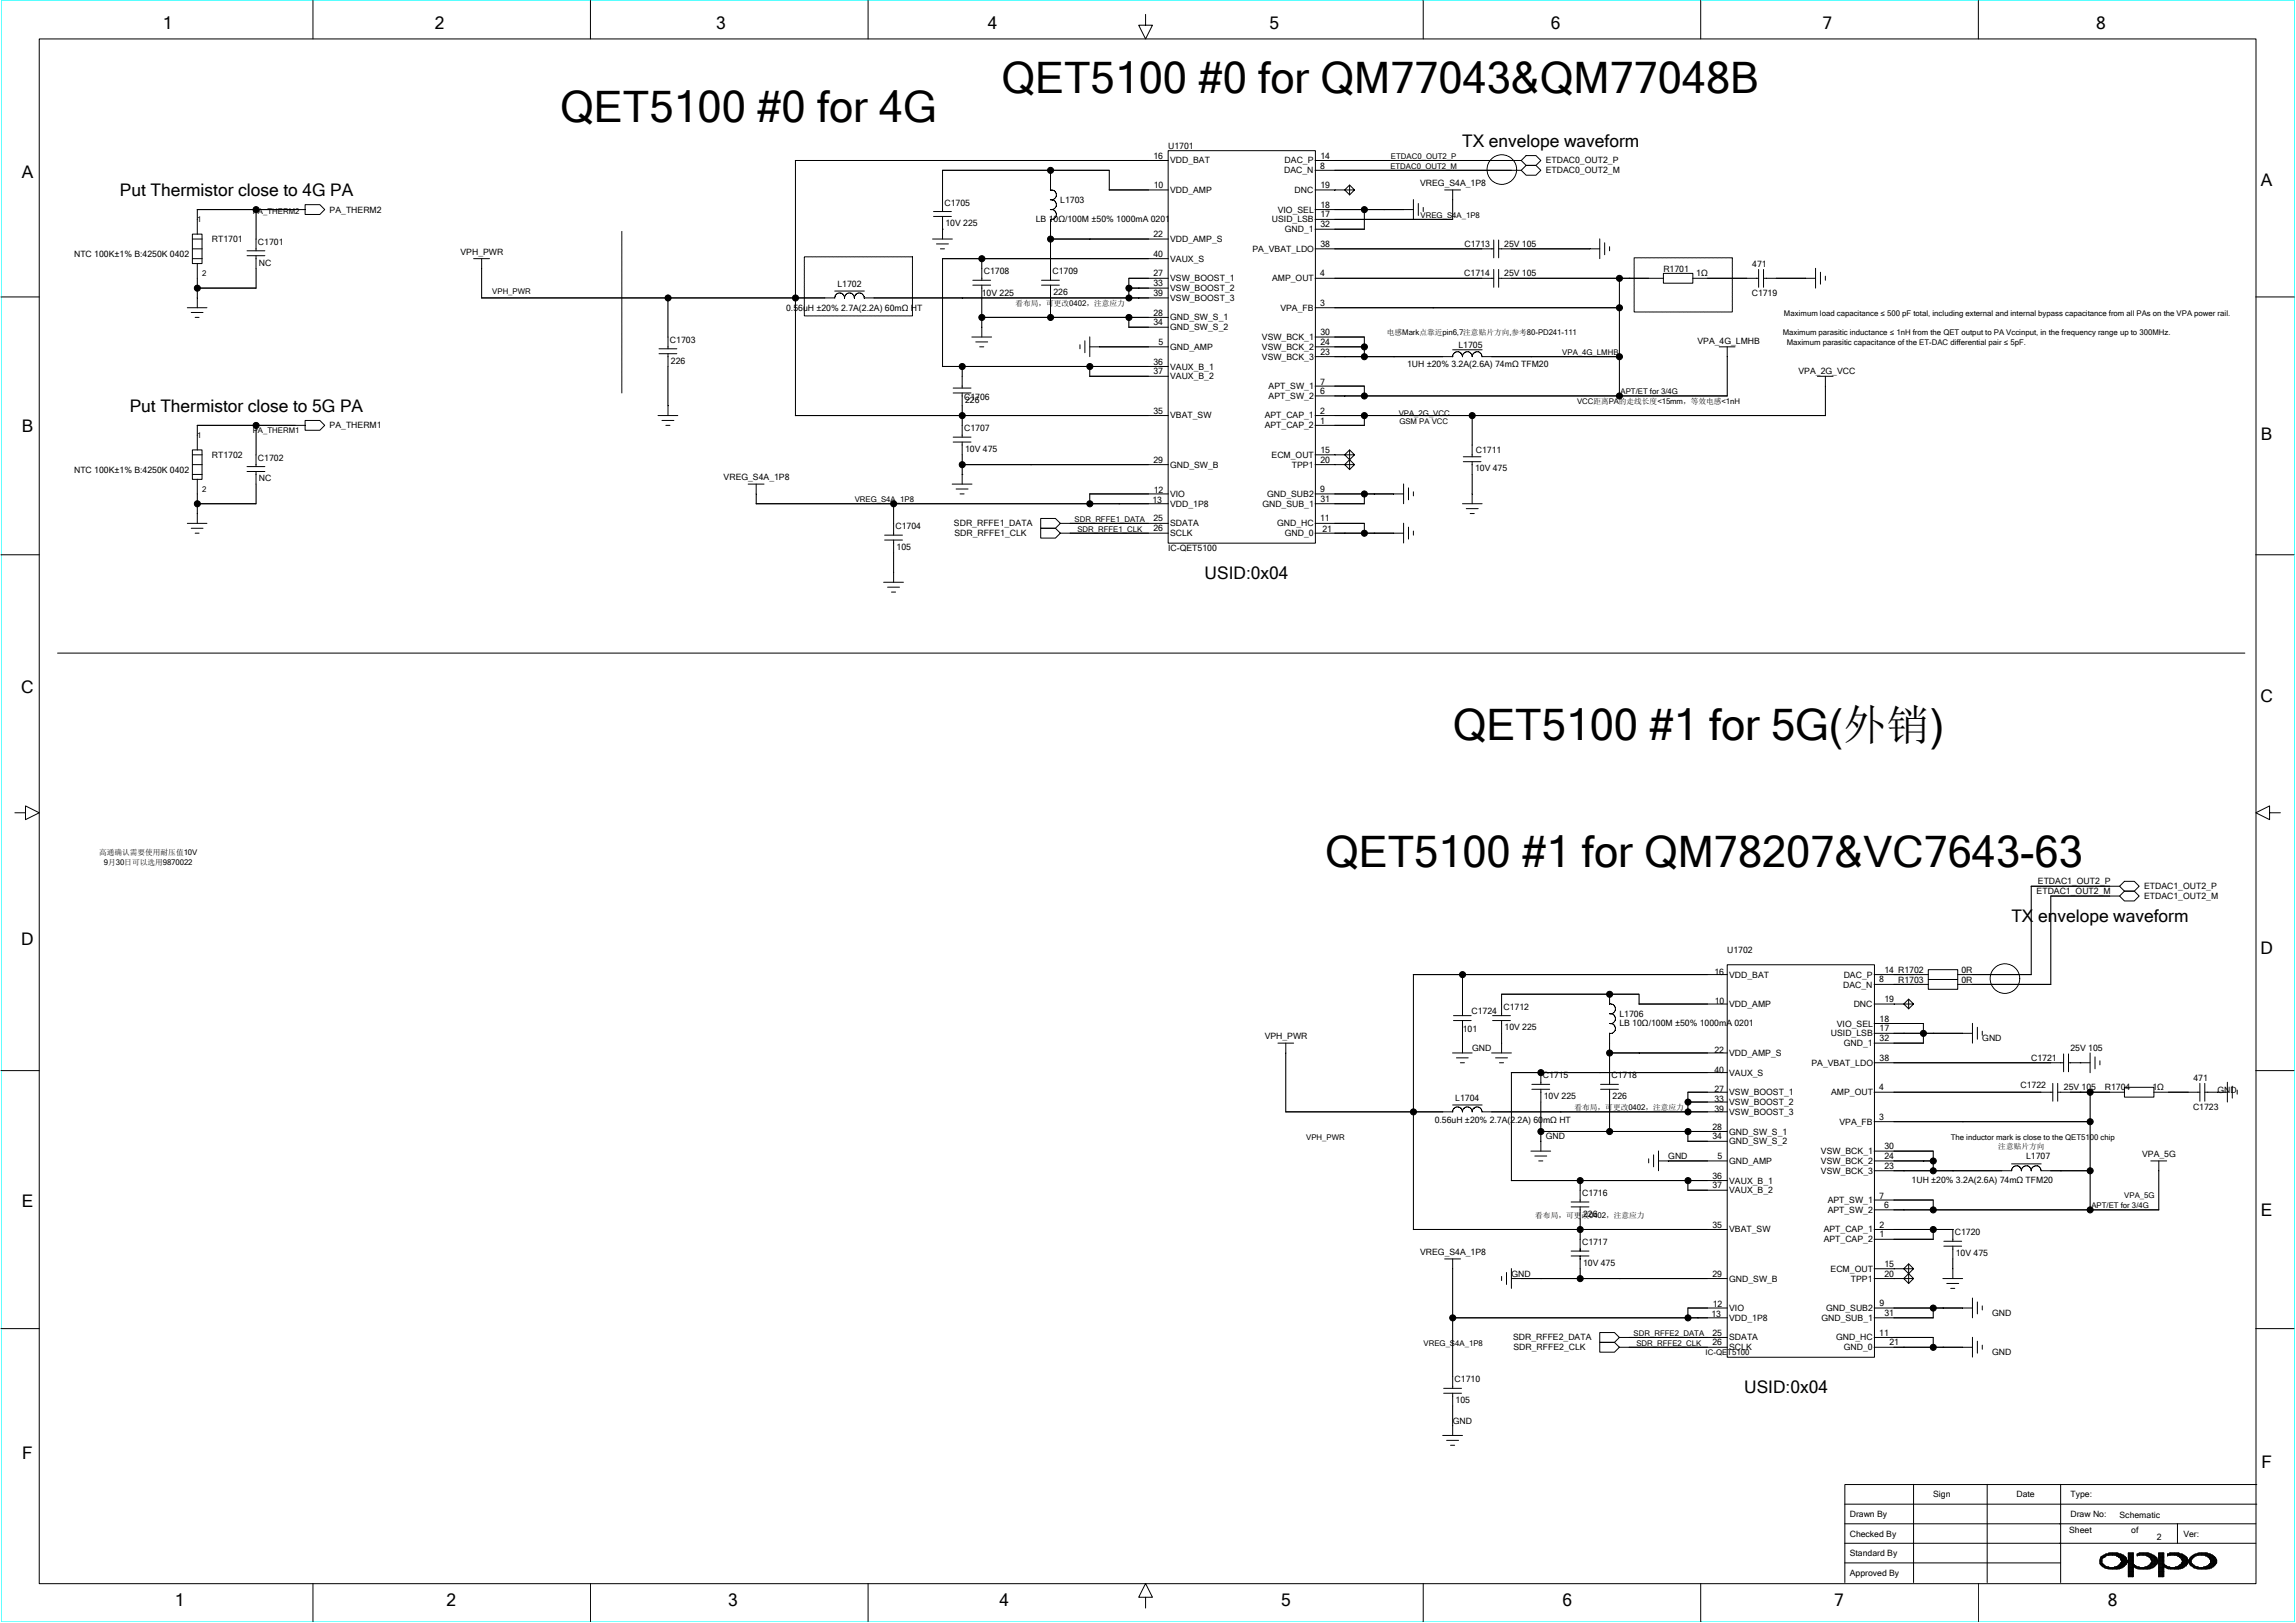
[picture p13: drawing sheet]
<svg xmlns="http://www.w3.org/2000/svg" width="297mm" height="210mm" viewBox="0 0 297 210" stroke-linecap="round" stroke-linejoin="round" font-family="sans-serif">
<defs><g id="words">
<g font-size="5.6">
<text x="129.6" y="12">QET5100 #0 for QM77043&amp;QM77048B</text>
<text x="72.5" y="15.8">QET5100 #0 for 4G</text>
<text x="187.9" y="95.7">QET5100 #1 for 5G(外销)</text>
<text x="171.4" y="112.2">QET5100 #1 for QM78207&amp;VC7643-63</text>
</g>
<g font-size="2.2">
<text x="21.1" y="3.8">1</text>
<text x="56.2" y="3.8">2</text>
<text x="92.7" y="3.8">3</text>
<text x="127.8" y="3.8">4</text>
<text x="164.2" y="3.8">5</text>
<text x="200.6" y="3.8">6</text>
<text x="235.8" y="3.8">7</text>
<text x="271.2" y="3.8">8</text>
<text x="2.8" y="23">A</text>
<text x="189.2" y="19">TX envelope waveform</text>
<text x="15.5" y="25.4">Put Thermistor close to 4G PA</text>
<text x="292.5" y="24.1">A</text>
<text x="16.8" y="53.3">Put Thermistor close to 5G PA</text>
<text x="2.8" y="55.8">B</text>
<text x="292.5" y="57">B</text>
<text x="155.8" y="74.9">USID:0x04</text>
<text x="2.7" y="89.7">C</text>
<text x="292.4" y="90.8">C</text>
<text x="260.2" y="119.3">TX envelope waveform</text>
<text x="2.7" y="122.3">D</text>
<text x="292.4" y="123.5">D</text>
<text x="2.8" y="156.2">E</text>
<text x="292.5" y="157.3">E</text>
<text x="225.7" y="180.2">USID:0x04</text>
<text x="2.9" y="188.8">F</text>
<text x="292.6" y="189.9">F</text>
<text x="22.6" y="207.8">1</text>
<text x="57.8" y="207.8">2</text>
<text x="94.2" y="207.8">3</text>
<text x="129.3" y="207.8">4</text>
<text x="165.7" y="207.8">5</text>
<text x="202.2" y="207.8">6</text>
<text x="237.3" y="207.8">7</text>
<text x="272.7" y="207.8">8</text>
</g>
<g font-size="1.1">
<text x="149.2" y="20.5">16</text>
<text x="151.1" y="19.2">U1701</text>
<text x="151.4" y="21.1">VDD_BAT</text>
<text x="166.1" y="22.4">DAC_N</text>
<text x="166.2" y="21.1">DAC_P</text>
<text x="170.8" y="21.8">8</text>
<text x="170.8" y="20.5">14</text>
<text x="200" y="21.1">ETDAC0_OUT2_P</text>
<text x="200" y="22.4">ETDAC0_OUT2_M</text>
<text x="42.6" y="27.5">PA_THERM2</text>
<text x="122.2" y="26.6">C1705</text>
<text x="122.3" y="29.3">10V 225</text>
<text x="134" y="28.8">LB 10Ω/100M ±50% 1000mA 0201</text>
<text x="137.2" y="26.2">L1703</text>
<text x="149.3" y="24.3">10</text>
<text x="151.4" y="25">VDD_AMP</text>
<text x="164.5" y="28.8">USID_LSB</text>
<text x="165.3" y="27.5">VIO_SEL</text>
<text x="167.5" y="25">DNC</text>
<text x="170.8" y="29.4">32</text>
<text x="170.8" y="28.1">17</text>
<text x="170.8" y="26.9">18</text>
<text x="170.8" y="24.3">19</text>
<text x="183.7" y="24.1">VREG_S4A_1P8</text>
<text x="9.6" y="33.2">NTC 100K±1% B:4250K 0402</text>
<text x="27.4" y="31.3">RT1701</text>
<text x="33.4" y="31.7">C1701</text>
<text x="33.5" y="34.4">NC</text>
<text x="59.6" y="33">VPH_PWR</text>
<text x="127.3" y="35.5">C1708</text>
<text x="136.2" y="35.5">C1709</text>
<text x="149.2" y="33.2">40</text>
<text x="149.2" y="35.8">27</text>
<text x="149.2" y="30.7">22</text>
<text x="151.4" y="31.3">VDD_AMP_S</text>
<text x="151.4" y="33.8">VAUX_S</text>
<text x="162" y="32.6">PA_VBAT_LDO</text>
<text x="166.2" y="30">GND_1</text>
<text x="170.8" y="35.8">4</text>
<text x="170.8" y="31.9">38</text>
<text x="189.4" y="35.8">C1714</text>
<text x="189.5" y="31.9">C1713</text>
<text x="194.6" y="32">25V 105</text>
<text x="194.6" y="35.8">25V 105</text>
<text x="215.2" y="35.1">R1701</text>
<text x="219.5" y="35.8">1Ω</text>
<text x="226.7" y="34.5">471</text>
<text x="101.7" y="40.3">0.56uH ±20% 2.7A(2.2A) 60mΩ HT</text>
<text x="108.3" y="37.1">L1702</text>
<text x="127" y="38.3">10V 225</text>
<text x="136.3" y="38.2">226</text>
<text x="149.2" y="38.3">39</text>
<text x="149.2" y="37">33</text>
<text x="149.2" y="40.8">28</text>
<text x="151.4" y="36.4">VSW_BOOST_1</text>
<text x="151.4" y="41.4">GND_SW_S_1</text>
<text x="151.4" y="37.7">VSW_BOOST_2</text>
<text x="151.4" y="38.9">VSW_BOOST_3</text>
<text x="164.6" y="36.4">AMP_OUT</text>
<text x="165.6" y="40.2">VPA_FB</text>
<text x="170.8" y="39.6">3</text>
<text x="226.6" y="38.3">C1719</text>
<text x="86.7" y="44.4">C1703</text>
<text x="86.8" y="47">226</text>
<text x="149.2" y="47.2">36</text>
<text x="149.2" y="42.1">34</text>
<text x="149.9" y="44.6">5</text>
<text x="151.4" y="45.3">GND_AMP</text>
<text x="151.4" y="42.7">GND_SW_S_2</text>
<text x="151.4" y="47.8">VAUX_B_1</text>
<text x="163.3" y="46.5">VSW_BCK_3</text>
<text x="163.3" y="45.3">VSW_BCK_2</text>
<text x="163.3" y="44">VSW_BCK_1</text>
<text x="170.8" y="43.3">30</text>
<text x="170.8" y="44.6">24</text>
<text x="170.8" y="45.9">23</text>
<text x="182" y="47.5">1UH ±20% 3.2A(2.6A) 74mΩ TFM20</text>
<text x="188.7" y="45">L1705</text>
<text x="219.6" y="44.5">VPA_4G_LMHB</text>
<text x="124.7" y="51.7">C1706</text>
<text x="124.9" y="52.1">226</text>
<text x="149.2" y="48.5">37</text>
<text x="149.2" y="53.5">35</text>
<text x="151.4" y="49.1">VAUX_B_2</text>
<text x="164.1" y="50.3">APT_SW_1</text>
<text x="164.1" y="51.6">APT_SW_2</text>
<text x="170.8" y="49.8">7</text>
<text x="170.8" y="51">6</text>
<text x="170.8" y="53.5">2</text>
<text x="232.7" y="48.3">VPA_2G_VCC</text>
<text x="27.4" y="59.2">RT1702</text>
<text x="33.4" y="59.6">C1702</text>
<text x="42.6" y="55.4">PA_THERM1</text>
<text x="124.7" y="55.8">C1707</text>
<text x="124.9" y="58.5">10V 475</text>
<text x="149.2" y="59.9">29</text>
<text x="151.4" y="54.1">VBAT_SW</text>
<text x="163.6" y="54.1">APT_CAP_1</text>
<text x="163.6" y="55.4">APT_CAP_2</text>
<text x="164.5" y="59.2">ECM_OUT</text>
<text x="170.8" y="54.8">1</text>
<text x="170.8" y="58.6">15</text>
<text x="170.8" y="59.9">20</text>
<text x="190.9" y="58.6">C1711</text>
<text x="9.6" y="61.2">NTC 100K±1% B:4250K 0402</text>
<text x="33.5" y="62.3">NC</text>
<text x="93.6" y="62.1">VREG_S4A_1P8</text>
<text x="149.1" y="65.1">13</text>
<text x="149.3" y="63.8">12</text>
<text x="151.4" y="64.3">VIO</text>
<text x="151.4" y="65.6">VDD_1P8</text>
<text x="151.4" y="60.5">GND_SW_B</text>
<text x="163.3" y="65.6">GND_SUB_1</text>
<text x="163.9" y="64.3">GND_SUB2</text>
<text x="167.1" y="60.5">TPP1</text>
<text x="170.8" y="63.7">9</text>
<text x="170.8" y="64.9">31</text>
<text x="190.8" y="60.9">10V 475</text>
<text x="115.9" y="68.5">C1704</text>
<text x="116" y="71.1">105</text>
<text x="123.4" y="68.1">SDR_RFFE1_DATA</text>
<text x="123.5" y="69.4">SDR_RFFE1_CLK</text>
<text x="149.2" y="68.7">26</text>
<text x="149.2" y="67.5">25</text>
<text x="151.1" y="71.3">IC-QET5100</text>
<text x="151.4" y="68.1">SDATA</text>
<text x="151.4" y="69.4">SCLK</text>
<text x="165.2" y="68.1">GND_HC</text>
<text x="166.2" y="69.4">GND_0</text>
<text x="170.8" y="67.5">11</text>
<text x="171.1" y="68.9">21</text>
<text x="263.5" y="115.7">ETDAC1_OUT2_M</text>
<text x="263.6" y="114.4">ETDAC1_OUT2_P</text>
<text x="277.4" y="115.1">ETDAC1_OUT2_P</text>
<text x="277.4" y="116.3">ETDAC1_OUT2_M</text>
<text x="223.5" y="123.3">U1702</text>
<text x="243.8" y="125.9">14 R1702</text>
<text x="253.8" y="125.9">0R</text>
<text x="190.4" y="131.2">C1724</text>
<text x="194.5" y="130.7">C1712</text>
<text x="209.5" y="131.5">L1706</text>
<text x="221.8" y="126.1">16</text>
<text x="221.8" y="129.9">10</text>
<text x="223.7" y="130.3">VDD_AMP</text>
<text x="223.7" y="126.5">VDD_BAT</text>
<text x="238.5" y="127.8">DAC_N</text>
<text x="238.5" y="126.5">DAC_P</text>
<text x="239.8" y="130.3">DNC</text>
<text x="243.1" y="127.1">8</text>
<text x="243.8" y="129.7">19</text>
<text x="245.6" y="127.1">R1703</text>
<text x="253.8" y="127.1">0R</text>
<text x="163.6" y="134.5">VPH_PWR</text>
<text x="189.2" y="133.5">101</text>
<text x="190.5" y="136">GND</text>
<text x="194.6" y="133.3">10V 225</text>
<text x="209.5" y="132.8">LB 10Ω/100M ±50% 1000mA 0201</text>
<text x="221.8" y="136.2">22</text>
<text x="223.7" y="136.6">VDD_AMP_S</text>
<text x="234.4" y="137.9">PA_VBAT_LDO</text>
<text x="236.9" y="134.1">USID_LSB</text>
<text x="237.6" y="132.8">VIO_SEL</text>
<text x="238.5" y="135.3">GND_1</text>
<text x="243.2" y="137.2">38</text>
<text x="243.2" y="134.7">32</text>
<text x="243.2" y="133.4">17</text>
<text x="243.2" y="132.2">18</text>
<text x="256.5" y="134.7">GND</text>
<text x="262.8" y="137.2">C1721</text>
<text x="267.9" y="136">25V 105</text>
<text x="188.3" y="142.5">L1704</text>
<text x="199.6" y="139.5">C1715</text>
<text x="199.7" y="142.2">10V 225</text>
<text x="208.5" y="139.5">C1718</text>
<text x="208.6" y="142.2">226</text>
<text x="221.8" y="138.8">40</text>
<text x="221.8" y="143.8">39</text>
<text x="221.8" y="142.6">33</text>
<text x="221.8" y="141.3">27</text>
<text x="223.7" y="141.7">VSW_BOOST_1</text>
<text x="223.7" y="143">VSW_BOOST_2</text>
<text x="223.7" y="139.1">VAUX_S</text>
<text x="236.9" y="141.7">AMP_OUT</text>
<text x="243.1" y="141.1">4</text>
<text x="261.4" y="140.8">C1722</text>
<text x="267" y="141.1">25V 105</text>
<text x="272.3" y="141.1">R1704</text>
<text x="278.5" y="141.1">1Ω</text>
<text x="283.7" y="143.6">C1723</text>
<text x="283.8" y="139.8">471</text>
<text x="286.9" y="141.5">GND</text>
<text x="185.6" y="145.2">0.56uH ±20% 2.7A(2.2A) 60mΩ HT</text>
<text x="200" y="147.4">GND</text>
<text x="215.8" y="150">GND</text>
<text x="221.5" y="147.4">34</text>
<text x="221.5" y="146.1">28</text>
<text x="222.2" y="150">5</text>
<text x="223.7" y="146.8">GND_SW_S_1</text>
<text x="223.7" y="148">GND_SW_S_2</text>
<text x="223.7" y="144.2">VSW_BOOST_3</text>
<text x="235.6" y="149.3">VSW_BCK_1</text>
<text x="238" y="145.5">VPA_FB</text>
<text x="243.1" y="144.9">3</text>
<text x="243.8" y="148.7">30</text>
<text x="243.8" y="150">24</text>
<text x="277.1" y="149.7">VPA_5G</text>
<text x="204.7" y="154.7">C1716</text>
<text x="221.5" y="153.8">37</text>
<text x="221.5" y="152.5">36</text>
<text x="223.7" y="150.6">GND_AMP</text>
<text x="223.7" y="153.1">VAUX_B_1</text>
<text x="223.7" y="154.4">VAUX_B_2</text>
<text x="235.6" y="151.9">VSW_BCK_3</text>
<text x="235.6" y="150.6">VSW_BCK_2</text>
<text x="236.4" y="155.6">APT_SW_1</text>
<text x="243.1" y="155.2">7</text>
<text x="243.8" y="151.2">23</text>
<text x="247.3" y="153">1UH ±20% 3.2A(2.6A) 74mΩ TFM20</text>
<text x="262.1" y="150">L1707</text>
<text x="204.7" y="161.1">C1717</text>
<text x="204.8" y="157.4">226</text>
<text x="221.5" y="158.8">35</text>
<text x="223.7" y="159.4">VBAT_SW</text>
<text x="235.9" y="159.4">APT_CAP_1</text>
<text x="235.9" y="160.7">APT_CAP_2</text>
<text x="236.4" y="156.9">APT_SW_2</text>
<text x="243.1" y="160.1">1</text>
<text x="243.1" y="158.8">2</text>
<text x="243.8" y="156.3">6</text>
<text x="252.9" y="159.8">C1720</text>
<text x="183.7" y="162.4">VREG_S4A_1P8</text>
<text x="195.5" y="165.2">GND</text>
<text x="204.8" y="163.8">10V 475</text>
<text x="221.5" y="165.2">29</text>
<text x="223.7" y="165.8">GND_SW_B</text>
<text x="236.8" y="164.5">ECM_OUT</text>
<text x="239.5" y="165.8">TPP1</text>
<text x="243.8" y="163.9">15</text>
<text x="243.8" y="165.2">20</text>
<text x="253" y="162.5">10V 475</text>
<text x="195.7" y="173.4">SDR_RFFE2_DATA</text>
<text x="221.4" y="170.4">13</text>
<text x="221.5" y="172.8">25</text>
<text x="221.6" y="169.1">12</text>
<text x="223.7" y="169.6">VIO</text>
<text x="223.7" y="170.9">VDD_1P8</text>
<text x="223.7" y="173.4">SDATA</text>
<text x="235.6" y="170.9">GND_SUB_1</text>
<text x="236.3" y="169.6">GND_SUB2</text>
<text x="237.6" y="173.4">GND_HC</text>
<text x="243.1" y="172.8">11</text>
<text x="243.1" y="169">9</text>
<text x="243.8" y="170.2">31</text>
<text x="257.7" y="170.3">GND</text>
<text x="188.2" y="178.9">C1710</text>
<text x="195.8" y="174.7">SDR_RFFE2_CLK</text>
<text x="221.5" y="174.1">26</text>
<text x="223.7" y="174.7">SCLK</text>
<text x="238.5" y="174.7">GND_0</text>
<text x="244.4" y="174.1">21</text>
<text x="257.7" y="175.3">GND</text>
<text x="187.9" y="184.2">GND</text>
<text x="188.3" y="181.5">105</text>
<text x="239.3" y="196.3">Drawn By</text>
<text x="250.1" y="193.7">Sign</text>
<text x="260.9" y="193.7">Date</text>
<text x="267.9" y="193.7">Type:</text>
<text x="267.9" y="196.3">Draw No:</text>
<text x="274.2" y="196.4">Schematic</text>
<text x="239.3" y="198.8">Checked By</text>
<text x="239.3" y="201.3">Standard By</text>
<text x="239.3" y="203.9">Approved By</text>
<text x="267.7" y="198.3">Sheet</text>
<text x="275.7" y="198.3">of</text>
<text x="279" y="199.2">2</text>
<text x="282.5" y="198.8">Ver:</text>
</g>
<g font-size="1">
<text x="179.9" y="21.8">ETDAC0_OUT2_M</text>
<text x="180" y="20.6">ETDAC0_OUT2_P</text>
<text x="25.5" y="28.7">1</text>
<text x="32.7" y="27.7">PA_THERM2</text>
<text x="183.8" y="28.2">VREG_S4A_1P8</text>
<text x="26.1" y="35.7">2</text>
<text x="63.7" y="38.1">VPH_PWR</text>
<text x="131.4" y="39.6">看布局，可更改0402，注意应力</text>
<text x="230.8" y="40.9">Maximum load capacitance ≤ 500 pF total, including external and internal bypass capacitance from all PAs on the VPA power rail.</text>
<text x="179.4" y="43.4">电感Mark点靠近pin6,7注意贴片方向,参考80-PD241-111</text>
<text x="202.1" y="45.9">VPA_4G_LMHB</text>
<text x="230.6" y="43.4">Maximum parasitic inductance ≤ 1nH from the QET output to PA Vccinput, in the frequency range up to 300MHz.</text>
<text x="231.2" y="44.7">Maximum parasitic capacitance of the ET-DAC differential pair ≤ 5pF.</text>
<text x="181" y="53.8">VPA_2G_VCC</text>
<text x="204" y="52.3">VCC距离PA的走线长度&lt;15mm，等效电感&lt;1nH</text>
<text x="209.7" y="51">APT/ET for 3/4G</text>
<text x="25.5" y="56.7">1</text>
<text x="32.7" y="56">PA_THERM1</text>
<text x="181" y="54.8">GSM PA VCC</text>
<text x="26.1" y="63.6">2</text>
<text x="110.6" y="65">VREG_S4A_1P8</text>
<text x="139" y="67.5">SDR_RFFE1_DATA</text>
<text x="139.4" y="68.8">SDR_RFFE1_CLK</text>
<text x="12.8" y="110.6">高通确认需要使用耐压值10V</text>
<text x="13.4" y="111.9">9月30日可以选用9870022</text>
<text x="203.7" y="143.6">看布局，可更改0402，注意应力</text>
<text x="169" y="147.4">VPH_PWR</text>
<text x="252.4" y="147.4">The inductor mark is close to the QET5100 chip</text>
<text x="258.5" y="148.7">注意贴片方向</text>
<text x="274.8" y="155">VPA_5G</text>
<text x="198.6" y="157.6">看布局，可更改0402，注意应力</text>
<text x="270.6" y="156.3">APT/ET for 3/4G</text>
<text x="211.3" y="172.8">SDR_RFFE2_DATA</text>
<text x="184.2" y="174.1">VREG_S4A_1P8</text>
<text x="211.7" y="174.1">SDR_RFFE2_CLK</text>
<text x="220.7" y="175.4">IC-QET5100</text>
</g>
</g></defs>
<path d="M.1 0h296.8v209.8h-296.8z" fill="none" stroke="#0ff" stroke-width=".13"/>
<g fill="none" stroke="#000" stroke-width=".13">
<path d="M5.1 5h286.8v199.9h-286.8zM40.5 .1v4.9M76.4 .1v4.9M112.3 .1v4.9M148.2 1.9v1.4h.9l-.9 1.7-.9-1.7h.9M151.1 19.5h19.1v50.8h-19.1zM184.1 .1v4.9M220 .1v4.9M255.9 .1v4.9M.1 38.4h5M24.2 39.8h2.6M24.9 30.3h1.2v3.8h-1.2z"/>
<path d="M24.9 32.2h1.3M24.9 30.9h1.3M24.9 33.5h1.3M25.5 37.3h7.6M25.5 34.1v5.7M32 33.1h2.3M32 32.4h2.3M33.1 33.1v4.2M33.1 27.1v5.3M39.5 26.5h1.9l.6 .6-.6 .6h-1.9zM39.5 27.1h-14v3.2M61.3 33.5h2"/>
<path d="M62.3 33.5v5.1M80.5 29.9v20.9M86.4 38.5v6.6M102.9 20.8h48.2M102.9 20.8v33M104.1 33.2h13.9v7.7h-13.9zM108 37.7h3.8M108 38.5h-45.7M108.5 37.9a.62 .62 0 0 1 .8 .6 .64 .64 0 0 1 .5-.6M108.6 37.9a.64 .64 0 0 0-.6 .7M109.8 37.9a.62 .62 0 0 1 .7 .6 .64 .64 0 0 1 .6-.6M111.1 37.9a.62 .62 0 0 1 .7 .6"/>
<path d="M111.8 38.5h39.3M120.6 30.9h2.6M120.8 28h2.3M120.8 27.4h2.3M121.2 31.6h1.5M121.7 32.2h.5M121.9 33.5h29.2M121.9 22h21.6v2.6M121.9 22v5.4M121.9 33.5v13.9M121.9 28v2.9M125.9 36.9h2.3"/>
<path d="M125.9 36.3h2.3M127 33.5v2.8M127 36.9v6.7M134.7 36.9h2.4M134.7 36.3h2.4M135.9 27.1a.64 .64 0 0 1 .8 .5 .64 .64 0 0 1-.6 .8M135.9 24.6a.64 .64 0 0 1 .8 .5 .64 .64 0 0 1-.6 .7M135.9 25.8h.2M135.9 30.9h15.2M135.9 28.4h.2M135.9 22v2.6M135.9 28.4v7.9"/>
<path d="M135.9 36.9v4.2M136 25.8a.64 .64 0 0 1 .7 .6 .64 .64 0 0 1-.6 .7M143.5 24.6h7.6M146 37.3h5.1M146 36h5.1M146 36v2.6M174.6 23.9v1.3M175.2 24.6l-.6 .6-.6-.6 .6-.7 .6 .7h-5.1M176.5 27.1v2.6M176.5 29.7h-6.4M182.9 25.8v2.6M182.9 27.1h-12.8"/>
<path d="M183.5 26.3v1.6M184.1 26.8v.6M186.9 24.6h2.1M187.9 24.6v3.8h-17.8M193.2 32.2h-23.1M193.2 31.1v2.3M193.2 36h-23.1M193.2 34.9v2.3M193.9 31.1v2.3M193.9 34.9v2.3M196.8 20.8h-26.7M196.8 22h-26.7"/>
<path d="M197.4 20.1h1.3l.6 .7-.6 .6h-1.3l-.6-.6zM197.4 21.4h1.3l.6 .6-.6 .7h-1.3l-.6-.7zM207 32.2h-13.1M207 30.9v2.6M207.6 31.4v1.6M208.2 31.9v.5M209.5 36v15.2M209.5 39.8h-39.4M211.4 33.4h12.7v7h-12.7zM215.2 35.4h3.8v1.2h-3.8zM215.2 36h-21.3M219 36h8.5"/>
<path d="M227.5 34.9v2.3M228.2 36h6.7M228.2 34.9v2.3M234.9 34.7v2.6M235.5 35.2v1.6M236.2 35.7v.6M291.8 38.4h5M24.7 40.4h1.6M24.9 58.2h1.2v3.8h-1.2zM24.9 58.8h1.3M25.2 41.1h.6M33.1 55v5.4"/>
<path d="M39.5 54.4h1.9l.6 .6-.6 .7h-1.9zM39.5 55h-14v3.2M85.1 53.8h2.6M85.3 45.8h2.3M85.3 45.1h2.3M85.6 54.4h1.6M86.1 55h.6M86.4 45.8v8M102.9 53.8h48.2M121.9 47.4h29.2M123.3 57.2h2.3M123.3 56.6h2.3"/>
<path d="M123.3 50.8h2.3M123.3 50.2h2.3M124.5 57.2v5.4M124.5 47.4v2.8M124.5 50.8v5.8M125.7 43.6h2.6M126.2 44.2h1.6M126.7 44.9h.6M127 41.1h24.1M139.7 44.6v.5M140.4 44.1v1.5M141 48.7h10.1"/>
<path d="M141 44.9h10.1M141 43.6v2.5M141 47.4v1.3M146 42.3h5.1M146 41.1v1.3M170.1 43.6h6.4v2.6M170.1 50h6.4v1.2M174.6 58.2v2.6M175.2 58.8l-.6 .7-.6-.7 .6-.6 .6 .6h-5.1M176.5 53.8v1.2h-6.4M176.5 44.9h-6.4M187.9 45.3h3.8"/>
<path d="M188.5 45.5a.66 .66 0 0 1 .7 .6l.1-.3 .5-.3M188.5 45.5l-.5 .3v.3h-17.9M189.3 59.7h2.3M189.3 59.1h2.3M189.7 45.5a.65 .65 0 0 1 .8 .6 .64 .64 0 0 1 .6-.6 .64 .64 0 0 1 .6 .6M190.5 59.7v5.5M190.5 53.8v5.3M191.7 46.1h17.8M222.4 44.9h2.1M223.5 44.9v6.3h-53.4M235.1 48.7h2M236.2 53.8h-66.1"/>
<path d="M236.2 48.7v5.1M.1 71.8h5M24.2 67.7h2.6M24.7 68.3h1.6M24.9 60.1h1.3M24.9 61.4h1.3M25.2 69h.6M25.5 65.2h7.6M25.5 62v5.7M32 61h2.3M32 60.4h2.3M33.1 61v4.2"/>
<path d="M96.8 62.6h2M97.8 65.2h53.3M97.8 62.6v2.6M114.3 75.3h2.6M114.4 69.9h2.4M114.4 69.2h2.4M114.8 76h1.6M115.3 76.6h.6M115.6 65.2v4M115.6 69.9v5.4M123.2 62.6h2.5M123.7 63.3h1.5"/>
<path d="M124.2 63.9h.5M124.5 60.1h26.6M134.6 67.1h1.9l.7 .6-.7 .6h-1.9zM134.6 68.3h1.9l.7 .7-.7 .6h-1.9zM137.2 67.7h13.9M137.2 69h13.9M141 63.9h10.1M141 63.9v1.3M170.1 67.7h6.4v1.3M175.2 60.1l-.6 .6-.6-.6 .6-.6 .6 .6h-5.1M176.5 63.9v1.3M176.5 65.2h-6.4"/>
<path d="M181.6 63.9h-11.5M181.6 62.6v2.6M181.6 67.7v2.6M181.6 69h-11.5M182.2 63.1v1.6M182.2 68.2v1.5M182.9 63.6v.6M182.9 68.7v.5M189.2 65.2h2.5M189.7 65.8h1.5M190.2 66.4h.5M291.8 71.8h5"/>
<path d="M7.4 84.5h283M1.9 105.2h1.4v-.9l1.8 .9-1.8 .8v-.8M262.8 114.7h11.4M262.8 114.7v11.4h-9.5M274.2 115.9h-8.9v11.5h-12M274.8 114h1.3l.7 .7-.7 .6h-1.3l-.6-.6zM274.8 115.3h1.3l.7 .6-.7 .7h-1.3l-.6-.7zM293.6 105.2v-.9l-1.8 .9 1.8 .8v-.8h1.4M.1 138.5h5M165.3 135h2.1M166.3 135v8.8h21.6a.59 .59 0 0 1 .6-.6M182.8 126.1h40.7"/>
<path d="M182.9 126.1v33M187.9 136.2h2.6M188 132h2.3M188 131.4h2.3M188.4 136.9h1.5M188.9 137.5h.6M189.2 126.1v5.3M189.2 132v4.2M193 136.2h2.5M193.1 132h2.3M193.1 131.4h2.3M193.5 136.9h1.5"/>
<path d="M194 137.5h.5M194.3 132v4.2M195.5 138.8h28M195.5 138.8v14M199.3 138.8v1.5M208.2 136.2h15.3M208.2 129.9a.64 .64 0 0 1 .8 .6 .64 .64 0 0 1-.8 .6 .65 .65 0 0 1 .8 .7 .65 .65 0 0 1-.8 .6 .64 .64 0 0 1 .8 .6 .64 .64 0 0 1-.8 .7v6.6M208.2 128.6v1.3M212 129.9h11.5M212 129.9v-1.3h-17.7v2.8M223.5 124.8h19v50.8h-19zM242.5 133.7h12.7"/>
<path d="M242.5 137.5h24.5M242.5 127.4h7M242.5 126.1h7M242.5 132.4h6.3v2.6h-6.3M246.3 129.9h1.3l-.7-.6-.6 .6 .6 .6 .7-.6M246.3 129.9h-3.8M246.9 129.3v1.2M249.5 126.7h3.8v1.3h-3.8zM249.5 125.5h3.8v1.2h-3.8zM255.2 132.4v2.6M255.8 132.9v1.6M256.5 133.4v.5"/>
<path d="M267 136.4v2.3M267.6 137.5h2.8M267.6 136.4v2.3M270.4 136.2v2.6M271 136.7v1.6M271.7 137.2v.6M291.8 138.5h5M182.8 159.1h40.7M187.9 143h3.8M188.5 143.2a.63 .63 0 0 1 .7 .7v-.1a.59 .59 0 0 1 .6-.6M189.7 143.2a.62 .62 0 0 1 .8 .6 .64 .64 0 0 1 .6-.6 .64 .64 0 0 1 .6 .6M191.7 143.8h31.8"/>
<path d="M195.5 152.7h28M198.1 148.9h2.5M198.2 140.9h2.3M198.2 140.3h2.3M198.6 149.6h1.5M199.1 150.2h.5M199.3 146.4h24.2M199.3 140.9v8M203.3 156.1h2.3M203.3 155.5h2.3M204.4 152.7v2.8M204.4 156.1v5.8"/>
<path d="M207.1 140.9h2.3M207.1 140.3h2.3M208.2 140.9v5.5M213.3 149.9v.6M213.9 149.4v1.6M214.6 148.9v2.6M218.4 141.3h5.1M218.4 142.6h5.1M218.4 147.7h5.1M218.4 154h5.1M218.4 141.3v2.6M218.4 146.4v1.3"/>
<path d="M218.4 152.7v1.3M223.5 150.2h-8.9M242.5 141.3h23.1M242.5 150.2h7.6M242.5 148.9h7.6v2.6M242.5 145.1h27.9M242.5 155.3h7.6v1.2M242.5 159.1h10.1v1.5M250.1 159.1v1.3M260.2 150.6h3.9M260.3 151.5h-17.8M260.8 150.8a.62 .62 0 0 1 .7 .7"/>
<path d="M260.8 150.8l-.2 .1a.64 .64 0 0 0-.4 .6M262.8 151.5a.64 .64 0 0 0-.7-.7 .64 .64 0 0 0-.6 .7M264 151.5h6.4M264.1 151.5a.64 .64 0 0 0-.7-.7 .64 .64 0 0 0-.6 .7M265.6 140.2v2.3M266.2 141.3h8.7M266.2 140.2v2.3M270.4 141.3v15.2M274.8 140.7h3.9v1.2h-3.9zM278.3 150.2h2M278.6 141.3h6M279.3 150.2v6.3h-36.8"/>
<path d="M284.6 140.2v2.3M285.2 140.2v2.3M285.2 141.3h3M288.2 140v2.6M288.8 140.5v1.6M289.4 141v.6M.1 171.9h5M186.8 179.6h2.3M186.9 162.9h2.1M187.9 170.5h35.6M187.9 162.9v16.7M194.3 165.1v.6"/>
<path d="M194.9 164.6v1.6M195.5 165.4h28M195.5 164.1v2.6M203.3 162.5h2.3M203.3 161.9h2.3M204.4 162.5v2.9M207 172.4h1.9l.6 .6-.6 .7h-1.9zM207 173.7h1.9l.6 .6-.6 .6h-1.9zM209.5 173h14M209.5 174.3h14M218.4 169.2h5.1M218.4 169.2v1.3"/>
<path d="M242.5 169.2h12.7M242.5 173h7.6v1.3M242.5 174.3h12.7M242.5 165.4h3.8M242.5 160.3h7.6M246.3 164.1h1.3l-.7-.6-.6 .6 .6 .7 .7-.7M246.3 165.4h1.3l-.7-.6-.6 .6 .6 .7 .7-.7M246.3 164.1h-3.8M246.9 163.5v2.6M250.1 169.2v1.3h-7.6M251.4 165.4h2.5M251.5 161.2h2.3"/>
<path d="M251.5 160.6h2.3M251.9 166.1h1.5M252.4 166.7h.5M252.6 161.2v4.2M255.2 167.9v2.6M255.2 173v2.6M255.8 168.4v1.6M255.8 173.5v1.6M256.5 169v.5M256.5 174v.6M291.8 171.9h5M186.6 185.7h2.6"/>
<path d="M186.8 180.3h2.3M187.2 186.4h1.5M187.7 187h.5M187.9 180.3v5.4M238.7 194.6h53.3M247.6 192v12.7M257.1 192v12.7M266.6 192v12.7M281.7 197.1v2.6M291.8 199.7h-53.1M291.8 197.1h-53.1M292 192.1h-53.3v12.6"/>
<path d="M40.5 204.9v4.9M76.4 204.9v4.9M112.3 204.9v4.9M148.2 206.7h.9l-.9-1.8-.9 1.8h.9v1.3M184.1 204.9v4.9M220 204.9v4.9M238.7 202.2h27.9M255.9 204.9v4.9M271.7 201.7h.2M271.7 201.8h.2M271.7 202h.2M271.7 202.1h.2"/>
<path d="M271.7 202.2h.2v.4h.4M271.7 202.3h.4M271.8 201.6h.3M271.8 201.4h.1v-.1l.5-.2 .5-.2h1.1l.1 .2h.4v.1h.2v.1l.3 .1v.2h.1v.2h.1v.4h-.1a1.41 1.41 0 0 1-1.6 .8 2.59 2.59 0 0 1-1.4-.3l-.2-.2-.2-.2v-.5zM271.9 201.4v.3M272.1 202.7h.4M272.1 202.3v.3M272.2 201.2v.3M272.2 202.5v.2M272.2 201.4h.1l.3-.2h1.1l.5 .4h.1v.2h.2v.4h-.2v.1l-.2 .2v.1l-.5 .1-.2 .1h-.6v-.1h-.2l-.5-.2v-.2h-.2v-.6zM272.3 202.6v.2h2.3M272.3 201.4h-.5v1.1h.4"/>
<path d="M272.4 202.7v.2M272.5 201.3h-.4v.3M272.6 201.1v.1M272.6 202.7v.2M272.7 201.1v.1M272.7 202.7v.3M272.8 202.7v.3M272.8 201.2h-.5v.3M272.9 203h1.1M272.9 200.9v.3M272.9 202.8v.2M273.1 200.9v.3"/>
<path d="M273.1 202.8v.2M273.2 200.9v.3M273.2 202.8v.2M273.3 200.9v.3M273.3 202.8v.2M273.4 200.9v.3M273.4 202.8v.2M273.6 201.2h1M273.6 200.9v.3M273.6 202.7v.3M273.7 200.9v.3M273.7 202.7v.3"/>
<path d="M273.8 201.3h.9M273.8 200.9v.4M274 200.9v.4M274 202.6v.4M274 200.9h-1.2v.3M274.1 201.4h.9v1.1h-.8v.5M274.1 200.9v.6M274.2 201.1v.4M274.3 201.6h.8v.8l-.9-.1M274.3 201.7h.8M274.3 201.8h.8M274.3 201.1v.6"/>
<path d="M274.4 201.1h-2v.2M274.5 202h.7M274.5 202.1h.7M274.5 201.2v1.7M274.6 201.2v1.5M274.7 201.2v1.5M274.7 202.7h-.9v.3M274.8 201.3l.1 1.3h-.8v.4M275.1 202.2h-.8v.7M275.2 202v.1M275.3 200.9h.7M275.4 201.1h.6"/>
<path d="M275.4 201.2h.6M275.4 201.3h.6M275.4 201.4h.6M275.4 201.6h.6M275.4 201.7h.6M275.4 201.8h.6M275.4 202h.6M275.4 202.7h1M275.4 202.8h.6M275.4 202.6h.9M275.4 203h.6M275.4 203.1h.6"/>
<path d="M275.4 203.2h.6M275.4 203.3h.6M275.4 203.5h.6M275.4 203.6h.6M275.4 202.1h.6M275.4 202.2h.6M275.4 202.3h.6M275.4 202.5h.7M275.4 203.7h.6M275.4 204h.6M275.4 203.9h.6M275.4 200.9v3.1"/>
<path d="M275.5 200.9v3.1M275.6 200.9v3.1M275.7 200.9v3.1M275.9 200.9v3.1M276 200.9v3.1M276.1 202.5v.2M276.2 202.6v.2h2.3M276.4 202.7v.2M276.5 201v.3v-.1h1.1l.2 .1h.2l.3 .5h.1v.4h-.1v.1l-.3 .2v.1l-.5 .1-.1 .1h-.6v-.1h-.4v-.1h-.2l-.2-.3M276.5 201.2h.3M276.5 202.7v.2M276.6 201.1v.1"/>
<path d="M276.6 202.7v.3M276.8 202.7v.3M276.9 203h1M276.9 200.9v.3M276.9 202.8v.2M277 200.9v.3M277 202.8v.2M277.1 200.9v.3M277.1 202.8v.2M277.3 200.9v.3M277.3 202.8v.2M277.4 200.9v.3"/>
<path d="M277.4 202.8v.2M277.5 201.2h1v1.5M277.5 200.9v.3M277.5 202.7v.3M277.6 200.9v.3M277.6 202.7v.3M277.8 201.3h.9M277.8 200.9v.4M277.9 200.9v.4M277.9 202.6v.4M277.9 200.9h-1.1v.3M278 201.4h.9"/>
<path d="M278 200.9v.6M278.1 202.3h1M278.1 201.1v.4M278.3 201.6h.8M278.3 201.7h.8M278.3 201.8h.8M278.3 201.7v-.6h-1.8l.3-.2h1.2v.2h.3l.5 .2v.1l.2 .2v.2h.2v.4h-.2v.1l-.3 .4-.6 .3h-1.6l-.5-.4M278.4 202h.8M278.4 202.1h.8M278.4 201.2v1.7M278.7 201.2v1.5h-.9v.3M278.8 201.3v1.3h-.8v.4"/>
<path d="M278.9 201.4v1.1M278.9 202.5h-.8v.5M279 201.6v.8M279.1 202.2h-.8v.7M279.2 202v.1M279.3 201.1h.6M279.3 201.2h.6M279.3 201.3h.6M279.3 201.4h.6M279.3 201.6h.6M279.3 201.7h.6M279.3 201.8h.6"/>
<path d="M279.3 202h.6M279.3 202.8h.6M279.3 202.6h.9v.1M279.3 202.7h1M279.3 203h.6M279.3 203.1h.6M279.3 203.2h.6M279.3 203.3h.6M279.3 203.5h.6M279.3 203.6h.6M279.3 202.1h.6M279.3 202.2h.6"/>
<path d="M279.3 202.3h.6M279.3 202.5h.8v.2M279.3 203.7h.6M279.3 204h.6M279.3 203.9h.6M279.4 200.9v3.1M279.5 200.9v3.1M279.7 200.9v3.1M279.8 200.9v3.1M279.9 200.9v3.1M279.9 200.9h-.6v3.1M280.2 202.8h2.3"/>
<path d="M280.3 202.6v.3M280.4 201.2h.3M280.4 201v.3v-.1h1.2l.2 .1 .4 .4v.1h.1v.4h-.1v.1l-.2 .2v.1l-.5 .1-.2 .1-1-.1v-.1l-.4-.1v-.2M280.4 202.7v.2M280.6 201.1v.1M280.6 202.7v.3M280.7 201.2v-.3h1.2l-.1 .4M280.7 202.7v.3M280.8 203h1.1M280.8 200.9v.3M280.8 202.8v.2M280.9 200.9v.3"/>
<path d="M280.9 202.8v.2M281.1 200.9v.3M281.1 202.8v.2M281.2 200.9v.3M281.2 202.8v.2M281.3 200.9v.3M281.3 202.8v.2M281.4 201.2h1.1M281.5 200.9v.3M281.5 202.7v.3M281.6 200.9v.3M281.6 202.7v.3"/>
<path d="M281.7 201.3h.9M281.7 200.9v.3M281.8 202.6v.4M282 201.4h.9M282 201.1v.4M282.1 201.1v.4M282.2 201.6h.8M282.2 201.7h.8M282.2 202.2h.9M282.2 201.6v-.5h-1.8l.3-.2h1.3v.2h.3l.7 .5 .1 .2v.4h-.1a1.57 1.57 0 0 1-1.9 .8h-.7v-.2l-.5-.1v-.1M282.3 201.8h.8M282.3 202h.8"/>
<path d="M282.3 202.1h.8M282.3 201.1v1.8M282.5 201.2v1.5M282.6 201.2v1.5M282.6 202.7h-.9v.3M282.7 201.3v1.3M282.7 202.6h-.7v.4M282.8 201.4v1.2M282.9 202.5h-.8v.5M283 201.7v.7M283 202.3h-.8v.6M283.2 201.8h.3"/>
<path d="M283.2 202h.3M283.2 202.1h.3M283.2 202.2h.3M283.3 201.7h.3M283.3 202.3h.3M283.5 202.5h.2M283.5 202.1v.5M283.6 201.6h.1v-.2h.1v-.1l.3-.1h1.3l.2 .1v.1h.1v.2h.2v.1h.1v.5l-.6 .5h-.3l-.1 .1h-.5l-.2-.1-.5-.1-.3-.4v-.5h.1zM283.6 202.3v.3h.3M283.6 201.3v.4M283.6 201.6h-.3v.9M283.7 201.2h.3v-.1h.3v-.2h1.3v.2h.4v.1h.3v.1a.63 .63 0 0 1 .3 1v.2l-.5 .2v.1a3.4 3.4 0 0 1-2.1 0l-.5-.2-.2-.3a.63 .63 0 0 1 .4-1z"/>
<path d="M283.7 202.5v.2h.4v.2M283.9 201.4h-.4v.4M284 201.1v.2M284 202.6v.3M284.1 201.3v-.2h1.8v.6M284.1 201.3h-.4v.3M284.2 201.1v.1M284.2 202.7v.3M284.3 200.9v.3M284.3 202.7v.3M284.4 201.2h-.6v.3M284.5 203h1"/>
<path d="M284.5 202.8v.2M284.6 200.9v.3M284.6 202.8v.2M284.7 200.9v.3M284.7 202.8v.2M284.9 200.9v.3M284.9 202.8v.2M285 200.9v.3M285 202.8v.2M285.1 201.2h1v1.7l-2.3-.1v-.3M285.1 200.9v.3M285.1 202.7v.3"/>
<path d="M285.2 200.9v.3M285.2 202.7v.3M285.4 201.3h.9M285.4 200.9v.4M285.5 200.9v.4M285.5 202.6v.4M285.5 200.9h-1v.3M285.6 201.4h.9M285.6 200.9v.4M285.7 201.1v.4M285.9 201.6h.8M285.9 201.7h.8"/>
<path d="M286 201.8h.8M286 202h.8M286 202.1h.8M286 202.2h.8M286 201.1v1.8M286.3 201.2v1.5h-.9v.3M286.4 201.3v1.4M286.4 202.6h-.8v.4M286.5 201.4v1.1M286.5 202.5h-.8v.5M286.6 201.6v.8M286.7 202.3h-.8v.7"/>
<path d="M286.8 201.8v.4"/>
<circle cx="25.5" cy="37.3" r=".39"/>
<circle cx="33.1" cy="27.1" r=".39"/>
<circle cx="86.4" cy="38.6" r=".39"/>
<circle cx="102.9" cy="38.6" r=".39"/>
<circle cx="127" cy="33.5" r=".39"/>
<circle cx="135.9" cy="22" r=".39"/>
<circle cx="135.9" cy="30.9" r=".39"/>
<circle cx="146.1" cy="37.3" r=".39"/>
<circle cx="146.1" cy="38.6" r=".39"/>
<circle cx="176.5" cy="27.1" r=".39"/>
<circle cx="194.3" cy="21.9" r="1.92"/>
<circle cx="209.5" cy="36" r=".39"/>
<circle cx="209.5" cy="39.8" r=".39"/>
<circle cx="33.1" cy="55" r=".39"/>
<circle cx="124.5" cy="47.4" r=".39"/>
<circle cx="124.5" cy="53.8" r=".39"/>
<circle cx="127" cy="41.1" r=".39"/>
<circle cx="135.9" cy="41.1" r=".39"/>
<circle cx="141" cy="47.4" r=".39"/>
<circle cx="146.1" cy="41.1" r=".39"/>
<circle cx="176.5" cy="51.2" r=".39"/>
<circle cx="176.5" cy="44.9" r=".39"/>
<circle cx="176.5" cy="53.8" r=".39"/>
<circle cx="176.5" cy="46.2" r=".39"/>
<circle cx="190.5" cy="53.8" r=".39"/>
<circle cx="209.5" cy="46.2" r=".39"/>
<circle cx="209.5" cy="51.2" r=".39"/>
<circle cx="25.5" cy="65.2" r=".39"/>
<circle cx="115.6" cy="65.2" r=".39"/>
<circle cx="124.5" cy="60.1" r=".39"/>
<circle cx="141" cy="65.2" r=".39"/>
<circle cx="176.5" cy="69" r=".39"/>
<circle cx="176.5" cy="63.9" r=".39"/>
<circle cx="189.2" cy="126.1" r=".39"/>
<circle cx="199.4" cy="138.8" r=".39"/>
<circle cx="208.2" cy="128.6" r=".39"/>
<circle cx="208.2" cy="136.2" r=".39"/>
<circle cx="248.8" cy="133.7" r=".39"/>
<circle cx="259.4" cy="126.6" r="1.92"/>
<circle cx="182.9" cy="143.9" r=".39"/>
<circle cx="199.4" cy="146.4" r=".39"/>
<circle cx="204.4" cy="152.7" r=".39"/>
<circle cx="204.4" cy="159.1" r=".39"/>
<circle cx="208.2" cy="146.4" r=".39"/>
<circle cx="218.4" cy="143.9" r=".39"/>
<circle cx="218.4" cy="152.7" r=".39"/>
<circle cx="218.4" cy="146.4" r=".39"/>
<circle cx="218.4" cy="142.6" r=".39"/>
<circle cx="250.1" cy="156.5" r=".39"/>
<circle cx="250.1" cy="150.2" r=".39"/>
<circle cx="250.1" cy="159.1" r=".39"/>
<circle cx="250.1" cy="151.5" r=".39"/>
<circle cx="270.4" cy="145.1" r=".39"/>
<circle cx="270.4" cy="151.5" r=".39"/>
<circle cx="270.4" cy="156.5" r=".39"/>
<circle cx="270.4" cy="141.3" r=".39"/>
<circle cx="187.9" cy="170.5" r=".39"/>
<circle cx="204.4" cy="165.4" r=".39"/>
<circle cx="218.4" cy="170.5" r=".39"/>
<circle cx="250.1" cy="169.2" r=".39"/>
<circle cx="250.1" cy="174.3" r=".39"/>
</g>
<g fill="#000">
<path d="M25.5 27.1v1.3zM25.5 36v1.3zM25.5 37.3v1.2zM127 33.5v1.2zM135.9 22v1.3zM135.9 29.7v1.2zM146 38.5h1.3zM146 37.3h1.3zM146 36v1.3zM146 37.3v1.2zM147.3 38.5h1.3zM147.3 37.3h1.3z"/>
<path d="M209.5 36h1.3zM25.5 55v1.3zM124.5 58.8v1.3zM124.5 47.4v1.3zM124.5 53.8v1.2zM124.5 52.5v1.3zM127 41.1v1.2zM141 47.4v1.3zM146 41.1v1.2zM172.7 51.2h1.3zM172.7 46.1h1.3zM176.5 50v1.2z"/>
<path d="M176.5 43.6v1.3zM176.5 44.9v1.2zM176.5 53.8v1.2zM25.5 63.9v1.3zM25.5 65.2v1.2zM97.8 63.9v1.3zM124.5 60.1v1.3zM141 63.9v1.3zM172.7 69h1.3zM176.5 69h1.3zM176.5 67.7v1.3zM176.5 63.9h1.3z"/>
<path d="M176.5 63.9v1.3zM189.2 133.7v1.3zM194.3 133.7v1.3zM194.3 128.6v1.3zM208.2 135v1.2zM212 128.6v1.3zM245 133.7h1.3zM248.8 133.7h1.3zM248.8 132.4v1.3zM248.8 133.7v1.3zM199.3 146.4v1.3zM204.4 159.1v1.2z"/>
<path d="M204.4 157.8v1.3zM204.4 152.7v1.3zM218.4 141.3v1.3zM218.4 142.6v1.2zM218.4 146.4v1.3zM218.4 152.7v1.3zM245 151.5h1.3zM245 156.5h1.3zM248.8 150.2h1.3zM250.1 148.9v1.3zM250.1 150.2v1.3zM250.1 155.3v1.2z"/>
<path d="M250.1 159.1v1.2zM265.3 151.5h1.3zM267.9 141.3h1.2zM269.1 141.3h1.3zM204.4 164.1v1.3zM218.4 170.5h1.2zM218.4 169.2v1.3zM219.6 170.5h1.3zM245 174.3h1.3zM250.1 169.2h1.3zM250.1 169.2v1.3zM250.1 174.3h1.3z"/>
<path d="M250.1 173v1.3zM252.6 162.9v1.2z"/>
</g>
<g fill="#000">
<circle cx="25.5" cy="37.3" r=".4"/>
<circle cx="33.1" cy="27.1" r=".4"/>
<circle cx="86.4" cy="38.5" r=".4"/>
<circle cx="102.9" cy="38.5" r=".4"/>
<circle cx="127" cy="33.5" r=".4"/>
<circle cx="135.9" cy="30.9" r=".4"/>
<circle cx="135.9" cy="22" r=".4"/>
<circle cx="146" cy="38.5" r=".4"/>
<circle cx="146" cy="37.3" r=".4"/>
<circle cx="176.5" cy="27.1" r=".4"/>
<circle cx="209.5" cy="36" r=".4"/>
<circle cx="209.5" cy="39.8" r=".4"/>
<circle cx="33.1" cy="55" r=".4"/>
<circle cx="124.5" cy="47.4" r=".4"/>
<circle cx="124.5" cy="53.8" r=".4"/>
<circle cx="127" cy="41.1" r=".4"/>
<circle cx="135.9" cy="41.1" r=".4"/>
<circle cx="141" cy="47.4" r=".4"/>
<circle cx="146" cy="41.1" r=".4"/>
<circle cx="176.5" cy="44.9" r=".4"/>
<circle cx="176.5" cy="51.2" r=".4"/>
<circle cx="176.5" cy="53.8" r=".4"/>
<circle cx="176.5" cy="46.1" r=".4"/>
<circle cx="190.5" cy="53.8" r=".4"/>
<circle cx="209.5" cy="46.1" r=".4"/>
<circle cx="209.5" cy="51.2" r=".4"/>
<circle cx="25.5" cy="65.2" r=".4"/>
<circle cx="115.6" cy="65.2" r=".4"/>
<circle cx="124.5" cy="60.1" r=".4"/>
<circle cx="141" cy="65.2" r=".4"/>
<circle cx="176.5" cy="69" r=".4"/>
<circle cx="176.5" cy="63.9" r=".4"/>
<circle cx="189.2" cy="126.1" r=".4"/>
<circle cx="199.3" cy="138.8" r=".4"/>
<circle cx="208.2" cy="128.6" r=".4"/>
<circle cx="208.2" cy="136.2" r=".4"/>
<circle cx="248.8" cy="133.7" r=".4"/>
<circle cx="182.9" cy="143.8" r=".4"/>
<circle cx="199.3" cy="146.4" r=".4"/>
<circle cx="204.4" cy="159.1" r=".4"/>
<circle cx="204.4" cy="152.7" r=".4"/>
<circle cx="208.2" cy="146.4" r=".4"/>
<circle cx="218.4" cy="143.8" r=".4"/>
<circle cx="218.4" cy="146.4" r=".4"/>
<circle cx="218.4" cy="152.7" r=".4"/>
<circle cx="218.4" cy="142.6" r=".4"/>
<circle cx="250.1" cy="156.5" r=".4"/>
<circle cx="250.1" cy="150.2" r=".4"/>
<circle cx="250.1" cy="151.5" r=".4"/>
<circle cx="250.1" cy="159.1" r=".4"/>
<circle cx="270.4" cy="145.1" r=".4"/>
<circle cx="270.4" cy="156.5" r=".4"/>
<circle cx="270.4" cy="151.5" r=".4"/>
<circle cx="270.4" cy="141.3" r=".4"/>
<circle cx="187.9" cy="170.5" r=".4"/>
<circle cx="204.4" cy="165.4" r=".4"/>
<circle cx="218.4" cy="170.5" r=".4"/>
<circle cx="250.1" cy="174.3" r=".4"/>
<circle cx="250.1" cy="169.2" r=".4"/>
</g>
<use href="#words"/>
</svg>
